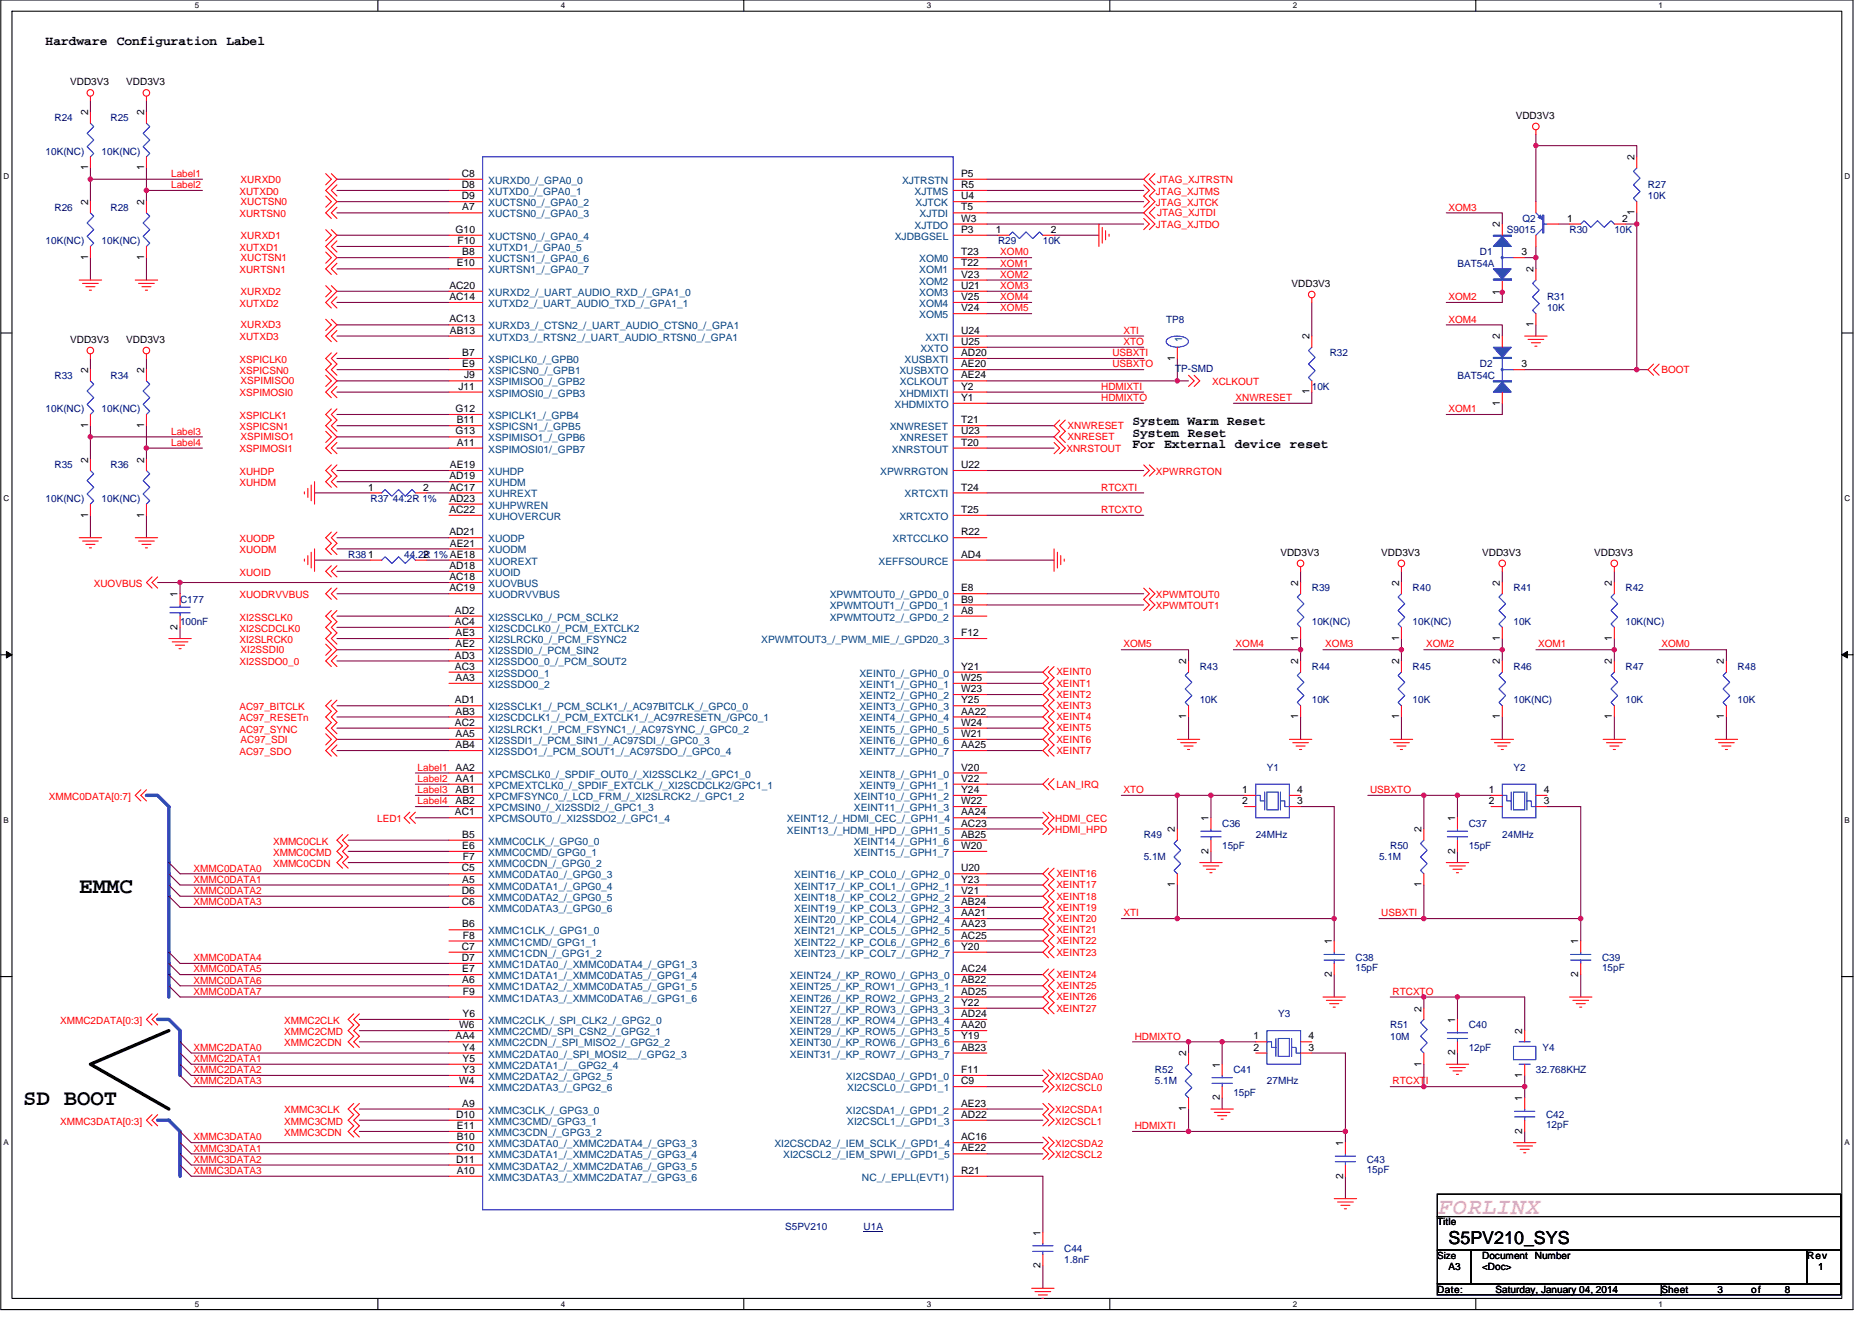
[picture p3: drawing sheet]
<svg xmlns="http://www.w3.org/2000/svg" width="297mm" height="210mm" viewBox="0 0 297 210" stroke-linecap="round" stroke-linejoin="round" font-family="sans-serif">
<defs><g id="words">
<text font-size="3.7" fill="#ff80ff" x="228.2" y="192.7">FORLINX</text>
<g font-size="3.5">
<text x="12.6" y="141.7">EMMC</text>
<text x="3.7" y="175.5">SD BOOT</text>
</g>
<text font-size="2.8" x="229.8" y="197.4">S5PV210_SYS</text>
<g font-size="2.1">
<text x="7.2" y="7.1">Hardware</text>
<text x="18.5" y="7.1">Configuration</text>
<text x="35.9" y="7.1">Label</text>
<text x="179.7" y="69.3">System Reset</text>
<text x="179.7" y="67.5">System Warm Reset</text>
<text x="179.7" y="71.1">For External device reset</text>
</g>
<g font-size="1.6">
<text x="11.2" y="13.5">VDD3V3</text>
<text x="20" y="13.5">VDD3V3</text>
<text x="14" y="18.3" transform="rotate(-90 14 18.3)">2</text>
<text x="22.9" y="18.3" transform="rotate(-90 22.9 18.3)">2</text>
<text x="240.5" y="18.8">VDD3V3</text>
<text x="14" y="27.1" transform="rotate(-90 14 27.1)">1</text>
<text x="22.9" y="27.1" transform="rotate(-90 22.9 27.1)">1</text>
<text x="73.3" y="28.1">C8</text>
<text x="73.3" y="29.8">D8</text>
<text x="152.5" y="28.1">P5</text>
<text x="152.5" y="29.8">R5</text>
<text x="259.3" y="25.4" transform="rotate(-90 259.3 25.4)">2</text>
<text x="14" y="32.5" transform="rotate(-90 14 32.5)">2</text>
<text x="22.9" y="32.5" transform="rotate(-90 22.9 32.5)">2</text>
<text x="73.3" y="31.6">D9</text>
<text x="73.4" y="33.4">A7</text>
<text x="152.5" y="31.6">U4</text>
<text x="152.5" y="35.2">W3</text>
<text x="152.5" y="33.4">T5</text>
<text x="248.7" y="35.2">1</text>
<text x="257.4" y="35.2">2</text>
<text x="259.3" y="34.2" transform="rotate(-90 259.3 34.2)">1</text>
<text x="14" y="41.3" transform="rotate(-90 14 41.3)">1</text>
<text x="22.9" y="41.3" transform="rotate(-90 22.9 41.3)">1</text>
<text x="72.3" y="37">G10</text>
<text x="72.6" y="38.7">F10</text>
<text x="73.4" y="40.5">B8</text>
<text x="152.5" y="37">P3</text>
<text x="152.5" y="40.5">T23</text>
<text x="158" y="37">1</text>
<text x="166.7" y="37">2</text>
<text x="238" y="36.1" transform="rotate(-90 238 36.1)">2</text>
<text x="241.4" y="40.5">3</text>
<text x="71.3" y="45.8">AC20</text>
<text x="71.3" y="47.6">AC14</text>
<text x="72.5" y="42.3">E10</text>
<text x="152.5" y="47.6">V25</text>
<text x="152.5" y="45.8">U21</text>
<text x="152.5" y="44.1">V23</text>
<text x="152.5" y="42.3">T22</text>
<text x="205" y="45.5">VDD3V3</text>
<text x="238" y="46.8" transform="rotate(-90 238 46.8)">1</text>
<text x="243.3" y="43.2" transform="rotate(-90 243.3 43.2)">2</text>
<text x="71.3" y="51.2">AC13</text>
<text x="71.4" y="53">AB13</text>
<text x="152.5" y="49.4">V24</text>
<text x="152.5" y="53">U24</text>
<text x="207.8" y="53.9" transform="rotate(-90 207.8 53.9)">2</text>
<text x="238" y="53.9" transform="rotate(-90 238 53.9)">2</text>
<text x="243.3" y="51.9" transform="rotate(-90 243.3 51.9)">1</text>
<text x="11.2" y="54.4">VDD3V3</text>
<text x="14" y="59.2" transform="rotate(-90 14 59.2)">2</text>
<text x="20" y="54.4">VDD3V3</text>
<text x="22.9" y="59.2" transform="rotate(-90 22.9 59.2)">2</text>
<text x="73.4" y="56.5">B7</text>
<text x="73.4" y="58.3">E9</text>
<text x="152.5" y="58.3">AE20</text>
<text x="152.5" y="54.7">U25</text>
<text x="152.5" y="56.5">AD20</text>
<text x="186.4" y="57.3" transform="rotate(-90 186.4 57.3)">1</text>
<text x="241.4" y="58.3">3</text>
<text x="72.3" y="65.4">G12</text>
<text x="72.7" y="61.8">J11</text>
<text x="73.6" y="60.1">J9</text>
<text x="152.5" y="61.8">Y2</text>
<text x="152.5" y="63.6">Y1</text>
<text x="152.5" y="60.1">AE24</text>
<text x="207.8" y="62.6" transform="rotate(-90 207.8 62.6)">1</text>
<text x="238" y="64.4" transform="rotate(-90 238 64.4)">1</text>
<text x="14" y="67.9" transform="rotate(-90 14 67.9)">1</text>
<text x="22.9" y="67.9" transform="rotate(-90 22.9 67.9)">1</text>
<text x="72.3" y="69">G13</text>
<text x="72.5" y="67.2">B11</text>
<text x="72.5" y="70.7">A11</text>
<text x="152.5" y="69">U23</text>
<text x="152.5" y="67.2">T21</text>
<text x="152.5" y="70.7">T20</text>
<text x="14" y="73.4" transform="rotate(-90 14 73.4)">2</text>
<text x="22.9" y="73.4" transform="rotate(-90 22.9 73.4)">2</text>
<text x="58.4" y="77.9">1</text>
<text x="67.2" y="77.9">2</text>
<text x="71.3" y="76.1">AD19</text>
<text x="71.3" y="77.9">AC17</text>
<text x="71.4" y="74.3">AE19</text>
<text x="152.5" y="74.3">U22</text>
<text x="152.5" y="77.9">T24</text>
<text x="14" y="82.2" transform="rotate(-90 14 82.2)">1</text>
<text x="22.9" y="82.2" transform="rotate(-90 22.9 82.2)">1</text>
<text x="71.3" y="79.6">AD23</text>
<text x="71.3" y="81.4">AC22</text>
<text x="152.5" y="81.4">T25</text>
<text x="58.4" y="88.5">1</text>
<text x="67.2" y="88.5">2</text>
<text x="71.3" y="85">AD21</text>
<text x="71.4" y="86.7">AE21</text>
<text x="152.5" y="85">R22</text>
<text x="152.5" y="88.5">AD4</text>
<text x="203.2" y="88.2">VDD3V3</text>
<text x="219.2" y="88.2">VDD3V3</text>
<text x="235.2" y="88.2">VDD3V3</text>
<text x="253" y="88.2">VDD3V3</text>
<text x="28.2" y="94.8" transform="rotate(-90 28.2 94.8)">1</text>
<text x="71.3" y="90.3">AD18</text>
<text x="71.3" y="92.1">AC18</text>
<text x="71.3" y="93.9">AC19</text>
<text x="152.5" y="95.6">B9</text>
<text x="152.5" y="93.9">E8</text>
<text x="206" y="93" transform="rotate(-90 206 93)">2</text>
<text x="222" y="93" transform="rotate(-90 222 93)">2</text>
<text x="238" y="93" transform="rotate(-90 238 93)">2</text>
<text x="255.8" y="93" transform="rotate(-90 255.8 93)">2</text>
<text x="28.2" y="99.9" transform="rotate(-90 28.2 99.9)">2</text>
<text x="72.2" y="97.4">AD2</text>
<text x="72.2" y="99.2">AC4</text>
<text x="72.3" y="101">AE3</text>
<text x="152.5" y="101">F12</text>
<text x="152.5" y="97.4">A8</text>
<text x="206" y="101.7" transform="rotate(-90 206 101.7)">1</text>
<text x="222" y="101.7" transform="rotate(-90 222 101.7)">1</text>
<text x="238" y="101.7" transform="rotate(-90 238 101.7)">1</text>
<text x="255.8" y="101.7" transform="rotate(-90 255.8 101.7)">1</text>
<text x="72.2" y="104.5">AD3</text>
<text x="72.2" y="106.3">AC3</text>
<text x="72.3" y="102.7">AE2</text>
<text x="152.5" y="106.3">Y21</text>
<text x="188.2" y="105.4" transform="rotate(-90 188.2 105.4)">2</text>
<text x="206" y="105.4" transform="rotate(-90 206 105.4)">2</text>
<text x="222" y="105.4" transform="rotate(-90 222 105.4)">2</text>
<text x="238" y="105.4" transform="rotate(-90 238 105.4)">2</text>
<text x="255.8" y="105.4" transform="rotate(-90 255.8 105.4)">2</text>
<text x="273.6" y="105.4" transform="rotate(-90 273.6 105.4)">2</text>
<text x="72.2" y="111.6">AD1</text>
<text x="72.3" y="108.1">AA3</text>
<text x="72.3" y="113.4">AB3</text>
<text x="152.5" y="113.4">AA22</text>
<text x="152.5" y="111.6">Y25</text>
<text x="152.5" y="109.9">W23</text>
<text x="152.5" y="108.1">W25</text>
<text x="72.2" y="115.2">AC2</text>
<text x="72.3" y="118.7">AB4</text>
<text x="72.3" y="117">AA5</text>
<text x="152.5" y="118.7">AA25</text>
<text x="152.5" y="117">W21</text>
<text x="152.5" y="115.2">W24</text>
<text x="188.2" y="114.2" transform="rotate(-90 188.2 114.2)">1</text>
<text x="206" y="114.2" transform="rotate(-90 206 114.2)">1</text>
<text x="222" y="114.2" transform="rotate(-90 222 114.2)">1</text>
<text x="238" y="114.2" transform="rotate(-90 238 114.2)">1</text>
<text x="255.8" y="114.2" transform="rotate(-90 255.8 114.2)">1</text>
<text x="273.6" y="114.2" transform="rotate(-90 273.6 114.2)">1</text>
<text x="72.3" y="122.3">AA2</text>
<text x="72.3" y="124.1">AA1</text>
<text x="72.3" y="125.9">AB1</text>
<text x="152.5" y="125.9">Y24</text>
<text x="152.5" y="124.1">V22</text>
<text x="152.5" y="122.3">V20</text>
<text x="197.1" y="125.9">1</text>
<text x="205.8" y="125.9">4</text>
<text x="236.2" y="125.9">1</text>
<text x="245" y="125.9">4</text>
<text x="72.2" y="129.4">AC1</text>
<text x="72.3" y="127.6">AB2</text>
<text x="152.5" y="127.6">W22</text>
<text x="152.5" y="131.2">AC23</text>
<text x="152.5" y="129.4">AA24</text>
<text x="191.8" y="130.3" transform="rotate(-90 191.8 130.3)">1</text>
<text x="197.1" y="127.6">2</text>
<text x="205.8" y="127.6">3</text>
<text x="230.9" y="130.3" transform="rotate(-90 230.9 130.3)">1</text>
<text x="236.2" y="127.6">2</text>
<text x="245" y="127.6">3</text>
<text x="73.4" y="133">B5</text>
<text x="73.4" y="134.7">E6</text>
<text x="73.5" y="136.5">F7</text>
<text x="152.5" y="134.7">W20</text>
<text x="152.5" y="133">AB25</text>
<text x="186.4" y="132.1" transform="rotate(-90 186.4 132.1)">2</text>
<text x="191.8" y="135.5" transform="rotate(-90 191.8 135.5)">2</text>
<text x="225.5" y="132.1" transform="rotate(-90 225.5 132.1)">2</text>
<text x="230.9" y="135.5" transform="rotate(-90 230.9 135.5)">2</text>
<text x="73.3" y="138.3">C5</text>
<text x="73.3" y="141.9">D6</text>
<text x="73.3" y="143.6">C6</text>
<text x="73.4" y="140.1">A5</text>
<text x="152.5" y="143.6">AB24</text>
<text x="152.5" y="141.9">V21</text>
<text x="152.5" y="140.1">Y23</text>
<text x="152.5" y="138.3">U20</text>
<text x="186.4" y="140.8" transform="rotate(-90 186.4 140.8)">1</text>
<text x="225.5" y="140.8" transform="rotate(-90 225.5 140.8)">1</text>
<text x="73.4" y="147.2">B6</text>
<text x="73.5" y="149">F8</text>
<text x="152.5" y="149">AC25</text>
<text x="152.5" y="147.2">AA23</text>
<text x="152.5" y="145.4">AA21</text>
<text x="211.3" y="149.9" transform="rotate(-90 211.3 149.9)">1</text>
<text x="250.4" y="149.9" transform="rotate(-90 250.4 149.9)">1</text>
<text x="73.3" y="150.7">C7</text>
<text x="73.3" y="152.5">D7</text>
<text x="73.4" y="154.3">E7</text>
<text x="152.5" y="154.3">AC24</text>
<text x="152.5" y="150.7">Y20</text>
<text x="211.3" y="155.1" transform="rotate(-90 211.3 155.1)">2</text>
<text x="250.4" y="155.1" transform="rotate(-90 250.4 155.1)">2</text>
<text x="73.4" y="156.1">A6</text>
<text x="73.4" y="161.4">Y6</text>
<text x="73.5" y="157.9">F9</text>
<text x="152.5" y="161.4">AD24</text>
<text x="152.5" y="159.6">Y22</text>
<text x="152.5" y="157.9">AD25</text>
<text x="152.5" y="156.1">AB22</text>
<text x="225.5" y="160.5" transform="rotate(-90 225.5 160.5)">2</text>
<text x="72.3" y="165">AA4</text>
<text x="72.9" y="163.2">W6</text>
<text x="73.4" y="166.8">Y4</text>
<text x="152.5" y="166.8">AB23</text>
<text x="152.5" y="165">Y19</text>
<text x="152.5" y="163.2">AA20</text>
<text x="188.2" y="167.7" transform="rotate(-90 188.2 167.7)">2</text>
<text x="198.9" y="165">1</text>
<text x="198.9" y="166.8">2</text>
<text x="207.6" y="166.8">3</text>
<text x="207.6" y="165">4</text>
<text x="230.9" y="167.5" transform="rotate(-90 230.9 167.5)">2</text>
<text x="230.9" y="162.3" transform="rotate(-90 230.9 162.3)">1</text>
<text x="241.6" y="164.1" transform="rotate(-90 241.6 164.1)">2</text>
<text x="72.9" y="172.1">W4</text>
<text x="73.4" y="168.5">Y5</text>
<text x="73.4" y="170.3">Y3</text>
<text x="152.5" y="170.3">F11</text>
<text x="152.5" y="172.1">C9</text>
<text x="193.5" y="169.4" transform="rotate(-90 193.5 169.4)">1</text>
<text x="225.5" y="169.3" transform="rotate(-90 225.5 169.3)">1</text>
<text x="241.6" y="171.1" transform="rotate(-90 241.6 171.1)">1</text>
<text x="72.4" y="177.4">D10</text>
<text x="72.5" y="179.2">E11</text>
<text x="73.4" y="175.6">A9</text>
<text x="152.5" y="175.6">AE23</text>
<text x="152.5" y="177.4">AD22</text>
<text x="188.2" y="176.4" transform="rotate(-90 188.2 176.4)">1</text>
<text x="193.5" y="174.6" transform="rotate(-90 193.5 174.6)">2</text>
<text x="241.6" y="180" transform="rotate(-90 241.6 180)">2</text>
<text x="241.6" y="174.8" transform="rotate(-90 241.6 174.8)">1</text>
<text x="72.4" y="182.8">C10</text>
<text x="72.4" y="184.5">D11</text>
<text x="72.5" y="181">B10</text>
<text x="152.5" y="182.8">AE22</text>
<text x="152.5" y="181">AC16</text>
<text x="213.1" y="181.9" transform="rotate(-90 213.1 181.9)">1</text>
<text x="72.5" y="186.3">A10</text>
<text x="152.5" y="186.3">R21</text>
<text x="213.1" y="187.1" transform="rotate(-90 213.1 187.1)">2</text>
<text x="165.1" y="196.1" transform="rotate(-90 165.1 196.1)">1</text>
<text x="228.1" y="194.5">Title</text>
<text x="165.1" y="201.3" transform="rotate(-90 165.1 201.3)">2</text>
<text x="228.1" y="199.8">Size</text>
<text x="229.8" y="201.6">A3</text>
<text x="235.2" y="199.8">Document Number</text>
<text x="235.2" y="201.6">&lt;Doc&gt;</text>
<text x="286.7" y="199.8">Rev</text>
<text x="288.5" y="201.6">1</text>
<text x="228.1" y="205.2">Date:</text>
<text x="237.3" y="205.2">Saturday, January 04, 2014</text>
<text x="263.6" y="205.2">Sheet</text>
<text x="272.5" y="205.2">3</text>
<text x="277.9" y="205.2">of</text>
<text x="283.2" y="205.2">8</text>
</g>
<g font-size="1.6" fill="#000080">
<text x="8.7" y="19.2">R24</text>
<text x="17.5" y="19.2">R25</text>
<text x="7.2" y="24.5">10K(NC)</text>
<text x="16.1" y="24.5">10K(NC)</text>
<text x="261.5" y="29.9">R27</text>
<text x="8.7" y="33.4">R26</text>
<text x="17.5" y="33.4">R28</text>
<text x="241.6" y="35.2">Q2</text>
<text x="261.5" y="31.6">10K</text>
<text x="7.2" y="38.8">10K(NC)</text>
<text x="16.1" y="38.8">10K(NC)</text>
<text x="158.4" y="38.8">R29</text>
<text x="165.5" y="38.8">10K</text>
<text x="234.8" y="40.5">D1</text>
<text x="239.1" y="37">S9015</text>
<text x="249" y="37">R30</text>
<text x="256.2" y="37">10K</text>
<text x="231.3" y="42.3">BAT54A</text>
<text x="245.5" y="47.6">R31</text>
<text x="185" y="51.2">TP8</text>
<text x="245.5" y="49.4">10K</text>
<text x="186.5" y="59">TP-SMD</text>
<text x="211" y="56.5">R32</text>
<text x="234.8" y="58.3">D2</text>
<text x="7.2" y="65.4">10K(NC)</text>
<text x="8.7" y="60.1">R33</text>
<text x="16.1" y="65.4">10K(NC)</text>
<text x="17.5" y="60.1">R34</text>
<text x="208.1" y="61.9">10K</text>
<text x="231.3" y="60.1">BAT54C</text>
<text x="8.7" y="74.3">R35</text>
<text x="17.5" y="74.3">R36</text>
<text x="7.2" y="79.7">10K(NC)</text>
<text x="16.1" y="79.7">10K(NC)</text>
<text x="58.8" y="79.7">R37 44.2R 1%</text>
<text x="55.2" y="88.5">R38</text>
<text x="64.1" y="88.5">44.2R 1% AE18</text>
<text x="28.6" y="95.7">C177</text>
<text x="208.1" y="93.9">R39</text>
<text x="224.2" y="93.9">R40</text>
<text x="240.2" y="93.9">R41</text>
<text x="257.9" y="93.9">R42</text>
<text x="28.6" y="99.2">100nF</text>
<text x="208.1" y="99.2">10K(NC)</text>
<text x="224.2" y="99.2">10K(NC)</text>
<text x="240.2" y="99.2">10K</text>
<text x="257.9" y="99.2">10K(NC)</text>
<text x="190.4" y="106.3">R43</text>
<text x="208.1" y="106.3">R44</text>
<text x="224.2" y="106.3">R45</text>
<text x="240.2" y="106.3">R46</text>
<text x="257.9" y="106.3">R47</text>
<text x="275.7" y="106.3">R48</text>
<text x="190.4" y="111.7">10K</text>
<text x="208.1" y="111.7">10K</text>
<text x="224.2" y="111.7">10K</text>
<text x="240.2" y="111.7">10K(NC)</text>
<text x="257.9" y="111.7">10K</text>
<text x="275.7" y="111.7">10K</text>
<text x="201" y="122.3">Y1</text>
<text x="240.2" y="122.3">Y2</text>
<text x="193.9" y="131.2">C36</text>
<text x="233" y="131.2">C37</text>
<text x="181.5" y="133">R49</text>
<text x="181.5" y="136.5">5.1M</text>
<text x="193.9" y="134.8">15pF</text>
<text x="199.3" y="133">24MHz</text>
<text x="218.8" y="136.5">5.1M</text>
<text x="220.6" y="134.8">R50</text>
<text x="233" y="134.8">15pF</text>
<text x="238.4" y="133">24MHz</text>
<text x="215.1" y="152.5">C38</text>
<text x="215.1" y="154.2">15pF</text>
<text x="254.2" y="152.5">C39</text>
<text x="254.2" y="154.2">15pF</text>
<text x="202.8" y="161.4">Y3</text>
<text x="220.6" y="163.2">R51</text>
<text x="220.6" y="165">10M</text>
<text x="233" y="163.2">C40</text>
<text x="233" y="166.8">12pF</text>
<text x="244.8" y="166.8">Y4</text>
<text x="183.3" y="170.3">R52</text>
<text x="183.3" y="172.1">5.1M</text>
<text x="195.7" y="170.3">C41</text>
<text x="195.7" y="173.9">15pF</text>
<text x="201" y="172.1">27MHz</text>
<text x="243.7" y="170.3">32.768KHZ</text>
<text x="245.3" y="177.4">C42</text>
<text x="245.3" y="179">12pF</text>
<text x="216.9" y="184.6">C43</text>
<text x="216.9" y="186.2">15pF</text>
<text x="124.6" y="195.2">S5PV210</text>
<text x="137" y="195.2">U1A</text>
<text x="168.9" y="198.8">C44</text>
<text x="168.9" y="200.4">1.8nF</text>
</g>
<g font-size="1.6" fill="#f00">
<text x="27.2" y="28.1">Label1</text>
<text x="27.2" y="29.9">Label2</text>
<text x="38.2" y="29">XURXD0</text>
<text x="183.6" y="29">JTAG_XJTRSTN</text>
<text x="38" y="30.9">XUTXD0</text>
<text x="38" y="34.5">XURTSN0</text>
<text x="38.2" y="32.5">XUCTSN0</text>
<text x="183.4" y="30.9">JTAG_XJTMS</text>
<text x="183.4" y="32.7">JTAG_XJTCK</text>
<text x="183.6" y="34.3">JTAG_XJTDI</text>
<text x="229.8" y="33.4">XOM3</text>
<text x="38" y="39.8">XUTXD1</text>
<text x="38.2" y="37.9">XURXD1</text>
<text x="38.2" y="41.4">XUCTSN1</text>
<text x="158.7" y="40.5">XOM0</text>
<text x="183.4" y="36.3">JTAG_XJTDO</text>
<text x="38" y="43.4">XURTSN1</text>
<text x="38.2" y="46.8">XURXD2</text>
<text x="158.7" y="42.3">XOM1</text>
<text x="158.7" y="47.6">XOM4</text>
<text x="158.7" y="45.9">XOM3</text>
<text x="158.7" y="44.1">XOM2</text>
<text x="229.8" y="47.6">XOM2</text>
<text x="38" y="48.7">XUTXD2</text>
<text x="38.2" y="52.1">XURXD3</text>
<text x="158.7" y="49.4">XOM5</text>
<text x="178.3" y="53">XTI</text>
<text x="229.8" y="51.2">XOM4</text>
<text x="38" y="54">XUTXD3</text>
<text x="38" y="57.6">XSPICLK0</text>
<text x="38" y="59.4">XSPICSN0</text>
<text x="176.5" y="58.3">USBXTO</text>
<text x="176.5" y="56.5">USBXTI</text>
<text x="178.3" y="54.8">XTO</text>
<text x="263.6" y="59.2">BOOT</text>
<text x="38" y="62.9">XSPIMOSI0</text>
<text x="38.2" y="61">XSPIMISO0</text>
<text x="174.7" y="63.6">HDMIXTO</text>
<text x="174.7" y="61.9">HDMIXTI</text>
<text x="192.3" y="61.2">XCLKOUT</text>
<text x="196.1" y="63.6">XNWRESET</text>
<text x="229.8" y="65.4">XOM1</text>
<text x="27.2" y="69">Label3</text>
<text x="27.2" y="70.8">Label4</text>
<text x="38" y="66.5">XSPICLK1</text>
<text x="38" y="68.3">XSPICSN1</text>
<text x="38" y="71.8">XSPIMOSI1</text>
<text x="38.2" y="69.9">XSPIMISO1</text>
<text x="169.2" y="71.8">XNRSTOUT</text>
<text x="169.4" y="68.1">XNWRESET</text>
<text x="169.4" y="69.9">XNRESET</text>
<text x="38" y="75.4">XUHDP</text>
<text x="38" y="77.2">XUHDM</text>
<text x="174.7" y="77.9">RTCXTI</text>
<text x="183.4" y="75.4">XPWRRGTON</text>
<text x="174.7" y="81.4">RTCXTO</text>
<text x="38" y="86">XUODP</text>
<text x="38" y="87.8">XUODM</text>
<text x="14.9" y="93.2">XUOVBUS</text>
<text x="38" y="91.4">XUOID</text>
<text x="38" y="94.9">XUODRVVBUS</text>
<text x="183.4" y="94.9">XPWMTOUT0</text>
<text x="38" y="98.5">XI2SSCLK0</text>
<text x="38" y="100.3">XI2SCDCLK0</text>
<text x="183.4" y="96.7">XPWMTOUT1</text>
<text x="38" y="102">XI2SLRCK0</text>
<text x="38" y="105.6">XI2SSDO0_0</text>
<text x="38.2" y="103.7">XI2SSDI0</text>
<text x="167.6" y="107.2">XEINT0</text>
<text x="178.3" y="102.8">XOM5</text>
<text x="196.1" y="102.8">XOM4</text>
<text x="210.3" y="102.8">XOM3</text>
<text x="226.3" y="102.8">XOM2</text>
<text x="244.1" y="102.8">XOM1</text>
<text x="263.6" y="102.8">XOM0</text>
<text x="38" y="112.7">AC97_BITCLK</text>
<text x="167.6" y="109">XEINT1</text>
<text x="167.6" y="110.8">XEINT2</text>
<text x="167.6" y="112.5">XEINT3</text>
<text x="38" y="114.5">AC97_RESETn</text>
<text x="38" y="116.3">AC97_SYNC</text>
<text x="38" y="119.8">AC97_SDO</text>
<text x="38.2" y="117.9">AC97_SDI</text>
<text x="167.6" y="114.3">XEINT4</text>
<text x="167.6" y="116.1">XEINT5</text>
<text x="167.6" y="117.9">XEINT6</text>
<text x="167.6" y="119.7">XEINT7</text>
<text x="66.3" y="122.3">Label1</text>
<text x="66.3" y="124.1">Label2</text>
<text x="66.3" y="125.9">Label3</text>
<text x="167.6" y="125">LAN_IRQ</text>
<text x="178.3" y="125.9">XTO</text>
<text x="217.4" y="125.9">USBXTO</text>
<text x="7.8" y="126.9">XMMC0DATA[0:7]</text>
<text x="59.9" y="130.5">LED1</text>
<text x="66.3" y="127.7">Label4</text>
<text x="167.4" y="130.5">HDMI_CEC</text>
<text x="43.3" y="134">XMMC0CLK</text>
<text x="43.3" y="135.8">XMMC0CMD</text>
<text x="43.3" y="137.6">XMMC0CDN</text>
<text x="167.4" y="132.3">HDMI_HPD</text>
<text x="30.7" y="140.1">XMMC0DATA1</text>
<text x="30.7" y="138.3">XMMC0DATA0</text>
<text x="30.7" y="141.9">XMMC0DATA2</text>
<text x="30.7" y="143.7">XMMC0DATA3</text>
<text x="167.6" y="139.2">XEINT16</text>
<text x="167.6" y="141">XEINT17</text>
<text x="167.6" y="142.8">XEINT18</text>
<text x="167.6" y="144.5">XEINT19</text>
<text x="167.6" y="149.9">XEINT22</text>
<text x="167.6" y="148.1">XEINT21</text>
<text x="167.6" y="146.3">XEINT20</text>
<text x="178.3" y="145.4">XTI</text>
<text x="219.2" y="145.4">USBXTI</text>
<text x="30.7" y="152.5">XMMC0DATA4</text>
<text x="30.7" y="154.3">XMMC0DATA5</text>
<text x="167.6" y="155.2">XEINT24</text>
<text x="167.6" y="151.7">XEINT23</text>
<text x="30.7" y="157.9">XMMC0DATA7</text>
<text x="30.7" y="156.1">XMMC0DATA6</text>
<text x="167.6" y="160.5">XEINT27</text>
<text x="167.6" y="158.8">XEINT26</text>
<text x="167.6" y="157">XEINT25</text>
<text x="221" y="157.9">RTCXTO</text>
<text x="9.5" y="162.5">XMMC2DATA[0:3]</text>
<text x="30.7" y="166.8">XMMC2DATA0</text>
<text x="45.1" y="162.5">XMMC2CLK</text>
<text x="45.1" y="164.3">XMMC2CMD</text>
<text x="45.1" y="166.1">XMMC2CDN</text>
<text x="180.1" y="165">HDMIXTO</text>
<text x="30.7" y="168.6">XMMC2DATA1</text>
<text x="30.7" y="170.3">XMMC2DATA2</text>
<text x="30.7" y="172.1">XMMC2DATA3</text>
<text x="167.4" y="173.2">XI2CSCL0</text>
<text x="167.4" y="171.4">XI2CSDA0</text>
<text x="221" y="172.1">RTCXTI</text>
<text x="9.5" y="178.5">XMMC3DATA[0:3]</text>
<text x="45.1" y="176.7">XMMC3CLK</text>
<text x="45.1" y="178.5">XMMC3CMD</text>
<text x="167.4" y="178.5">XI2CSCL1</text>
<text x="167.4" y="176.7">XI2CSDA1</text>
<text x="180.1" y="179.2">HDMIXTI</text>
<text x="30.7" y="181">XMMC3DATA0</text>
<text x="30.7" y="182.8">XMMC3DATA1</text>
<text x="30.7" y="184.6">XMMC3DATA2</text>
<text x="45.1" y="180.3">XMMC3CDN</text>
<text x="167.4" y="183.8">XI2CSCL2</text>
<text x="167.4" y="182.1">XI2CSDA2</text>
<text x="30.7" y="186.3">XMMC3DATA3</text>
</g>
<g font-size="1.6" fill="#004080">
<text x="77.5" y="29.2">XURXD0_/_GPA0_0</text>
<text x="143.1" y="29.2">XJTRSTN</text>
<text x="77.5" y="30.9">XUTXD0_/_GPA0_1</text>
<text x="77.5" y="32.7">XUCTSN0_/_GPA0_2</text>
<text x="77.5" y="34.5">XUCTSN0_/_GPA0_3</text>
<text x="145.1" y="30.9">XJTMS</text>
<text x="145.3" y="32.7">XJTCK</text>
<text x="145.9" y="34.5">XJTDI</text>
<text x="77.5" y="38.1">XUCTSN0_/_GPA0_4</text>
<text x="77.5" y="39.8">XUTXD1_/_GPA0_5</text>
<text x="77.5" y="41.6">XUCTSN1_/_GPA0_6</text>
<text x="142" y="38.1">XJDBGSEL</text>
<text x="145.1" y="36.3">XJTDO</text>
<text x="145.9" y="41.6">XOM0</text>
<text x="77.5" y="43.4">XURTSN1_/_GPA0_7</text>
<text x="77.5" y="46.9">XURXD2_/_UART_AUDIO_RXD_/_GPA1_0</text>
<text x="145.9" y="46.9">XOM3</text>
<text x="145.9" y="45.2">XOM2</text>
<text x="145.9" y="43.4">XOM1</text>
<text x="77.5" y="48.7">XUTXD2_/_UART_AUDIO_TXD_/_GPA1_1</text>
<text x="77.5" y="52.3">XURXD3_/_CTSN2_/_UART_AUDIO_CTSN0_/_GPA1</text>
<text x="145.9" y="50.5">XOM5</text>
<text x="145.9" y="48.7">XOM4</text>
<text x="77.5" y="54.1">XUTXD3_/_RTSN2_/_UART_AUDIO_RTSN0_/_GPA1</text>
<text x="77.5" y="57.6">XSPICLK0_/_GPB0</text>
<text x="77.5" y="59.4">XSPICSN0_/_GPB1</text>
<text x="142.7" y="59.4">XUSBXTO</text>
<text x="143.5" y="57.6">XUSBXTI</text>
<text x="146" y="55.8">XXTO</text>
<text x="146.9" y="54.1">XXTI</text>
<text x="187.6" y="54.2" transform="rotate(-90 187.6 54.2)">1</text>
<text x="77.5" y="61.2">XSPIMISO0_/_GPB2</text>
<text x="77.5" y="62.9">XSPIMOSI0_/_GPB3</text>
<text x="141.9" y="64.7">XHDMIXTO</text>
<text x="142.7" y="62.9">XHDMIXTI</text>
<text x="142.8" y="61.2">XCLKOUT</text>
<text x="77.5" y="66.5">XSPICLK1_/_GPB4</text>
<text x="77.5" y="68.3">XSPICSN1_/_GPB5</text>
<text x="77.5" y="70.1">XSPIMISO1_/_GPB6</text>
<text x="77.5" y="71.8">XSPIMOSI01/_GPB7</text>
<text x="141.2" y="68.3">XNWRESET</text>
<text x="141.5" y="71.8">XNRSTOUT</text>
<text x="142.8" y="70.1">XNRESET</text>
<text x="77.5" y="75.4">XUHDP</text>
<text x="77.5" y="77.2">XUHDM</text>
<text x="139.7" y="75.4">XPWRRGTON</text>
<text x="77.5" y="79">XUHREXT</text>
<text x="77.5" y="80.7">XUHPWREN</text>
<text x="77.5" y="82.5">XUHOVERCUR</text>
<text x="142.7" y="82.5">XRTCXTO</text>
<text x="143.5" y="79">XRTCXTI</text>
<text x="77.5" y="86.1">XUODP</text>
<text x="77.5" y="87.8">XUODM</text>
<text x="77.5" y="89.6">XUOREXT</text>
<text x="139.4" y="89.6">XEFFSOURCE</text>
<text x="141.6" y="86.1">XRTCCLKO</text>
<text x="77.5" y="91.4">XUOID</text>
<text x="77.5" y="93.2">XUOVBUS</text>
<text x="77.5" y="95">XUODRVVBUS</text>
<text x="131.7" y="95">XPWMTOUT0_/_GPD0_0</text>
<text x="77.5" y="98.5">XI2SSCLK0_/_PCM_SCLK2</text>
<text x="77.5" y="100.3">XI2SCDCLK0_/_PCM_EXTCLK2</text>
<text x="131.7" y="98.5">XPWMTOUT2_/_GPD0_2</text>
<text x="131.7" y="96.7">XPWMTOUT1_/_GPD0_1</text>
<text x="77.5" y="102.1">XI2SLRCK0_/_PCM_FSYNC2</text>
<text x="77.5" y="103.8">XI2SSDI0_/_PCM_SIN2</text>
<text x="77.5" y="105.6">XI2SSDO0_0_/_PCM_SOUT2</text>
<text x="77.5" y="107.4">XI2SSDO0_1</text>
<text x="120.8" y="102.1">XPWMTOUT3_/_PWM_MIE_/_GPD20_3</text>
<text x="136.4" y="107.4">XEINT0_/_GPH0_0</text>
<text x="77.5" y="109.2">XI2SSDO0_2</text>
<text x="77.5" y="112.7">XI2SSCLK1_/_PCM_SCLK1_/_AC97BITCLK_/_GPC0_0</text>
<text x="136.4" y="112.7">XEINT3_/_GPH0_3</text>
<text x="136.4" y="111">XEINT2_/_GPH0_2</text>
<text x="136.4" y="109.2">XEINT1_/_GPH0_1</text>
<text x="77.5" y="114.5">XI2SCDCLK1_/_PCM_EXTCLK1_/_AC97RESETN_/GPC0_1</text>
<text x="77.5" y="116.3">XI2SLRCK1_/_PCM_FSYNC1_/_AC97SYNC_/_GPC0_2</text>
<text x="77.5" y="119.8">XI2SSDO1_/_PCM_SOUT1_/_AC97SDO_/_GPC0_4</text>
<text x="77.5" y="118.1">XI2SSDI1_/_PCM_SIN1_/_AC97SDI_/_GPC0_3</text>
<text x="136.4" y="119.8">XEINT7_/_GPH0_7</text>
<text x="136.4" y="118.1">XEINT6_/_GPH0_6</text>
<text x="136.4" y="116.3">XEINT5_/_GPH0_5</text>
<text x="136.4" y="114.5">XEINT4_/_GPH0_4</text>
<text x="77.5" y="123.4">XPCMSCLK0_/_SPDIF_OUT0_/_XI2SSCLK2_/_GPC1_0</text>
<text x="77.5" y="125.2">XPCMEXTCLK0_/_SPDIF_EXTCLK_/_XI2SCDCLK2/GPC1_1</text>
<text x="136.4" y="125.2">XEINT9_/_GPH1_1</text>
<text x="136.4" y="123.4">XEINT8_/_GPH1_0</text>
<text x="77.5" y="127">XPCMFSYNC0_/_LCD_FRM_/_XI2SLRCK2_/_GPC1_2</text>
<text x="77.5" y="128.7">XPCMSIN0_/_XI2SSDI2_/_GPC1_3</text>
<text x="77.5" y="130.5">XPCMSOUT0_/_XI2SSDO2_/_GPC1_4</text>
<text x="124.9" y="130.5">XEINT12_/_HDMI_CEC_/_GPH1_4</text>
<text x="135.5" y="128.7">XEINT11_/_GPH1_3</text>
<text x="135.5" y="127">XEINT10_/_GPH1_2</text>
<text x="77.5" y="134.1">XMMC0CLK_/_GPG0_0</text>
<text x="77.5" y="135.8">XMMC0CMD/_GPG0_1</text>
<text x="77.5" y="137.6">XMMC0CDN_/_GPG0_2</text>
<text x="124.9" y="132.3">XEINT13_/_HDMI_HPD_/_GPH1_5</text>
<text x="135.5" y="135.8">XEINT15_/_GPH1_7</text>
<text x="135.5" y="134.1">XEINT14_/_GPH1_6</text>
<text x="77.5" y="139.4">XMMC0DATA0_/_GPG0_3</text>
<text x="77.5" y="141.2">XMMC0DATA1_/_GPG0_4</text>
<text x="77.5" y="143">XMMC0DATA2_/_GPG0_5</text>
<text x="126" y="143">XEINT18_/_KP_COL2_/_GPH2_2</text>
<text x="126" y="141.2">XEINT17_/_KP_COL1_/_GPH2_1</text>
<text x="126" y="139.4">XEINT16_/_KP_COL0_/_GPH2_0</text>
<text x="77.5" y="144.7">XMMC0DATA3_/_GPG0_6</text>
<text x="77.5" y="148.3">XMMC1CLK_/_GPG1_0</text>
<text x="126" y="148.3">XEINT21_/_KP_COL5_/_GPH2_5</text>
<text x="126" y="146.5">XEINT20_/_KP_COL4_/_GPH2_4</text>
<text x="126" y="144.7">XEINT19_/_KP_COL3_/_GPH2_3</text>
<text x="77.5" y="150.1">XMMC1CMD/_GPG1_1</text>
<text x="77.5" y="151.8">XMMC1CDN_/_GPG1_2</text>
<text x="77.5" y="153.6">XMMC1DATA0_/_XMMC0DATA4_/_GPG1_3</text>
<text x="77.5" y="155.4">XMMC1DATA1_/_XMMC0DATA5_/_GPG1_4</text>
<text x="125.3" y="155.4">XEINT24_/_KP_ROW0_/_GPH3_0</text>
<text x="126" y="151.8">XEINT23_/_KP_COL7_/_GPH2_7</text>
<text x="126" y="150.1">XEINT22_/_KP_COL6_/_GPH2_6</text>
<text x="77.5" y="157.2">XMMC1DATA2_/_XMMC0DATA5_/_GPG1_5</text>
<text x="77.5" y="159">XMMC1DATA3_/_XMMC0DATA6_/_GPG1_6</text>
<text x="125.3" y="160.7">XEINT27_/_KP_ROW3_/_GPH3_3</text>
<text x="125.3" y="159">XEINT26_/_KP_ROW2_/_GPH3_2</text>
<text x="125.3" y="157.2">XEINT25_/_KP_ROW1_/_GPH3_1</text>
<text x="77.5" y="162.5">XMMC2CLK_/_SPI_CLK2_/_GPG2_0</text>
<text x="77.5" y="164.3">XMMC2CMD/_SPI_CSN2_/_GPG2_1</text>
<text x="77.5" y="166.1">XMMC2CDN_/_SPI_MISO2_/_GPG2_2</text>
<text x="77.5" y="167.9">XMMC2DATA0_/_SPI_MOSI2__/_GPG2_3</text>
<text x="125.3" y="167.9">XEINT31_/_KP_ROW7_/_GPH3_7</text>
<text x="125.3" y="166.1">XEINT30_/_KP_ROW6_/_GPH3_6</text>
<text x="125.3" y="164.3">XEINT29_/_KP_ROW5_/_GPH3_5</text>
<text x="125.3" y="162.5">XEINT28_/_KP_ROW4_/_GPH3_4</text>
<text x="77.5" y="169.6">XMMC2DATA1_/__GPG2_4</text>
<text x="77.5" y="171.4">XMMC2DATA2_/_GPG2_5</text>
<text x="77.5" y="173.2">XMMC2DATA3_/_GPG2_6</text>
<text x="134.2" y="171.4">XI2CSDA0_/_GPD1_0</text>
<text x="134.4" y="173.2">XI2CSCL0_/_GPD1_1</text>
<text x="77.5" y="176.7">XMMC3CLK_/_GPG3_0</text>
<text x="77.5" y="178.5">XMMC3CMD/_GPG3_1</text>
<text x="134.2" y="176.7">XI2CSDA1_/_GPD1_2</text>
<text x="134.4" y="178.5">XI2CSCL1_/_GPD1_3</text>
<text x="77.5" y="180.3">XMMC3CDN_/_GPG3_2</text>
<text x="77.5" y="182.1">XMMC3DATA0_/_XMMC2DATA4_/_GPG3_3</text>
<text x="77.5" y="183.9">XMMC3DATA1_/_XMMC2DATA5_/_GPG3_4</text>
<text x="77.5" y="185.6">XMMC3DATA2_/_XMMC2DATA6_/_GPG3_5</text>
<text x="122.9" y="182.1">XI2CSCDA2_/_IEM_SCLK_/_GPD1_4</text>
<text x="124.3" y="183.9">XI2CSCL2_/_IEM_SPWI_/_GPD1_5</text>
<text x="77.5" y="187.4">XMMC3DATA3_/_XMMC2DATA7_/_GPG3_6</text>
<text x="136.8" y="187.4">NC_/_EPLL(EVT1)</text>
</g>
<g font-size="1.3">
<text x="30.9" y="1.3">5</text>
<text x="89" y="1.3">4</text>
<text x="147" y="1.3">3</text>
<text x="205.1" y="1.3">2</text>
<text x="263.2" y="1.3">1</text>
<text x=".6" y="28.4">D</text>
<text x="292.7" y="28.4">D</text>
<text x=".6" y="79.5">C</text>
<text x="292.7" y="79.5">C</text>
<text x=".6" y="130.6">B</text>
<text x="292.7" y="130.6">B</text>
<text x=".6" y="181.7">A</text>
<text x="292.7" y="181.7">A</text>
<text x="30.9" y="207.4">5</text>
<text x="89" y="207.4">4</text>
<text x="147" y="207.4">3</text>
<text x="205.1" y="207.4">2</text>
<text x="263.2" y="207.4">1</text>
</g>
</g></defs>
<path d="M.1 0h293.9v207.9h-293.9zM1.9 1.8h290.3v204.3h-290.3z" fill="none" stroke="#000" stroke-width=".17"/>
<g fill="#fff">
<path d="M30.9 .2h.7v1.4h-.7z"/>
<path d="M30.9 206.3h.7v1.4h-.7z"/>
</g>
<path d="M60 0v1.8M60 206.1v1.8" fill="none" stroke="#000" stroke-width=".17"/>
<g fill="#fff">
<path d="M89 .2h.7v1.4h-.7z"/>
<path d="M89 206.3h.7v1.4h-.7z"/>
</g>
<path d="M118 0v1.8M118 206.1v1.8" fill="none" stroke="#000" stroke-width=".17"/>
<g fill="#fff">
<path d="M147 .2h.7v1.4h-.7z"/>
<path d="M147 206.3h.7v1.4h-.7z"/>
</g>
<path d="M176.1 0v1.8M176.1 206.1v1.8" fill="none" stroke="#000" stroke-width=".17"/>
<g fill="#fff">
<path d="M205.1 .2h.7v1.4h-.7z"/>
<path d="M205.1 206.3h.7v1.4h-.7z"/>
</g>
<path d="M234.2 0v1.8M234.2 206.1v1.8" fill="none" stroke="#000" stroke-width=".17"/>
<g fill="#fff">
<path d="M263.2 .2h.7v1.4h-.7z"/>
<path d="M263.2 206.3h.7v1.4h-.7z"/>
<path d="M.6 27.3h.9v1.4h-.9z"/>
<path d="M292.7 27.3h.9v1.4h-.9z"/>
<path d="M.6 78.4h.9v1.4h-.9z"/>
<path d="M292.7 78.4h.9v1.4h-.9z"/>
</g>
<path d="M.1 52.9h1.8M292.2 52.9h1.8" fill="none" stroke="#000" stroke-width=".17"/>
<g fill="#fff">
<path d="M.6 129.5h.8v1.4h-.8z"/>
<path d="M292.7 129.5h.8v1.4h-.8z"/>
</g>
<path d="M.1 103.9h1.8M292.2 103.9h1.8" fill="none" stroke="#000" stroke-width=".17"/>
<path d="M1 103.4l.9 .5-.9 .5zM292.2 103.9l.9-.5v1z" fill="#000" stroke="#000" stroke-width=".16"/>
<g fill="#fff">
<path d="M.5 180.5h.9v1.4h-.9z"/>
<path d="M292.7 180.5h.8v1.4h-.8z"/>
</g>
<path d="M.1 155h1.8M292.2 155h1.8M228.1 198.4h5.3v5.4h-5.3zM228.1 189.5h64v3.6h-64zM228.1 193.1h64v5.3h-64zM233.4 198.4h53.3v5.4h-53.3zM286.7 198.4h5.4v5.4h-5.4zM228.1 203.8h35.5v1.7h-35.5zM263.6 203.8h28.5v1.7h-28.5z" fill="none" stroke="#000" stroke-width=".17"/>
<path d="M26.8 163.6l-12.5 5.3 12.5 7.1" fill="none" stroke="#000" stroke-width=".53"/>
<g fill="none" stroke="#800040" stroke-width=".17">
<path d="M14.3 16v1.8M23.2 16v1.8M14.3 28.4h17.8M14.3 28.4v3.6M14.3 26.7v1.7M23.2 26.7v3.5M23.2 30.2h8.9M23.2 30.2v1.8M53.5 28.4h17.7M53.5 30.2h17.7M53.5 32h17.7M53.5 33.8h17.7"/>
<path d="M53.5 37.3h17.7M53.5 39.1h17.7M156.6 28.4h24.9M156.6 30.2h24.9M156.6 32h24.9M156.6 33.8h24.9M156.6 35.6h24.9M156.6 37.3h1.8M167.3 37.3h7.1M229.5 33.8h8.9v1.8M243.7 23.1h16v1.8M243.7 39.1v1.8"/>
<path d="M243.7 23.1v8.9M243.7 21.3v1.8M247.3 35.6h1.7M257.9 35.6h1.8M259.7 33.8v1.8M259.7 35.6v23.1h-17.8M14.3 56.9v1.8M14.3 40.9v3.6M23.2 40.9v3.5M23.2 56.9v1.8M53.5 40.9h17.7M53.5 42.7h17.7"/>
<path d="M53.5 56.9h17.7M53.5 58.7h17.7M53.5 46.2h17.7M53.5 48h17.7M53.5 51.6h17.7M53.5 53.3h17.7M156.6 55.1h24.9M156.6 53.3h24.9M156.6 56.9h24.9M156.6 58.7h24.9M156.6 42.7h7.1M156.6 49.8h7.1"/>
<path d="M156.6 48h7.1M156.6 46.2h7.1M156.6 44.4h7.1M156.6 40.9h7.1M186.8 56.9v3.6M208.1 48v5.3M229.5 51.6h8.9v1.7M238.4 46.2v1.8h-8.9M241.9 40.9h1.8v1.8M243.7 51.6v1.7M259.7 58.7h1.8M14.3 67.6v1.7"/>
<path d="M14.3 69.3h17.8M14.3 69.3v3.6M23.2 67.6v3.5M23.2 71.1h8.9M23.2 71.1v1.8M49.9 78.2h8.9M53.5 60.5h17.7M53.5 62.2h17.7M53.5 65.8h17.7M53.5 67.6h17.7M53.5 69.3h17.7M53.5 71.1h17.7"/>
<path d="M53.5 74.7h17.7M53.5 76.5h17.7M67.7 78.2h3.5M156.6 60.5h30.2M156.6 62.2h24.9M156.6 74.7h24.9M156.6 64h24.9M156.6 71.1h10.7M156.6 69.3h10.7M156.6 67.6h10.7M156.6 78.2h24.9M186.8 60.5h1.8"/>
<path d="M208.1 62.2v1.8h-12.4M238.4 64v1.8h-8.9M14.3 81.8v3.5M23.2 81.8v3.5M25 92.5h3.6M28.6 99.6v1.7M49.9 88.9h8.9M53.5 97.8h17.7M53.5 99.6h17.7M53.5 85.3h17.7M53.5 87.1h17.7M53.5 90.7h17.7"/>
<path d="M53.5 94.2h17.7M67.7 88.9h3.5M71.2 92.5h-42.6v1.7M156.6 81.8h24.9M156.6 88.9h10.7M156.6 96h24.9M156.6 94.2h24.9M206.4 90.7v1.8M222.4 90.7v1.8M238.4 90.7v1.8M256.2 90.7v1.8M53.5 103.1h17.7"/>
<path d="M53.5 101.3h17.7M53.5 104.9h17.7M53.5 112h17.7M53.5 113.8h17.7M53.5 115.6h17.7M53.5 117.3h17.7M53.5 119.1h17.7M156.6 117.3h8.9M156.6 115.6h8.9M156.6 113.8h8.9M156.6 112h8.9M156.6 110.2h8.9"/>
<path d="M156.6 108.5h8.9M156.6 106.7h8.9M156.6 119.1h8.9M177.9 103.1h10.7v1.8M188.6 113.8v3.5M195.7 103.1h10.7M206.4 101.3v1.8M206.4 113.8v3.5M206.4 103.1v1.8M209.9 103.1h12.5M222.4 113.8v3.5M222.4 103.1v1.8"/>
<path d="M222.4 101.3v1.8M225.9 103.1h12.5M238.4 113.8v3.5M238.4 103.1v1.8M238.4 101.3v1.8M243.7 103.1h12.5M256.2 113.8v3.5M256.2 101.3v3.6M263.3 103.1h10.6v1.8M273.9 113.8v3.5M26.8 138.7l1.8 1.8h42.6M26.8 136.9l1.8 1.8h42.6"/>
<path d="M55.2 133.3h16M55.2 135.1h16M55.2 136.9h16M65.9 129.8h5.3M65.9 122.7h5.3M65.9 124.5h5.3M65.9 126.2h5.3M65.9 128h5.3M156.6 138.7h8.9M156.6 131.6h8.9M156.6 129.8h8.9M156.6 124.5h8.9"/>
<path d="M177.9 126.2h8.9v5.4M186.8 126.2h5.3M192.1 126.2h5.4M192.1 135.1v1.8M192.1 126.2v3.6M206.4 128h5.3v17.8M217 126.2h8.9v5.4M225.9 126.2h5.4M231.3 126.2h5.3M231.3 135.1v1.8M231.3 126.2v3.6M245.5 128h5.3v17.8"/>
<path d="M26.8 140.5l1.8 1.7h42.6M26.8 142.2l1.8 1.8h42.6M26.8 156.5l1.8 1.7h42.6M26.8 151.1l1.8 1.8h42.6M26.8 152.9l1.8 1.8h42.6M26.8 154.7l1.8 1.8h42.6M156.6 156.5h8.9M156.6 154.7h8.9M156.6 145.8h8.9M156.6 147.6h8.9M156.6 149.4h8.9M156.6 151.1h8.9"/>
<path d="M156.6 144h8.9M156.6 142.2h8.9M156.6 140.5h8.9M156.6 158.2h8.9M177.9 145.8h8.9M186.8 145.8h24.9M186.8 140.5v5.3M211.7 154.7v3.5M211.7 145.8v3.6M218.8 145.8h7.1M220.6 158.2h5.3v1.8M225.9 145.8h24.9"/>
<path d="M225.9 158.2h5.4v3.6M225.9 140.5v5.3M231.3 158.2h10.6v5.4M250.8 154.7v3.5M250.8 145.8v3.6M28.6 167.1l1.7 1.8h40.9M28.6 165.4l1.7 1.7h40.9M28.6 168.9l1.7 1.8h40.9M28.6 170.7l1.7 1.8h40.9M28.6 179.6l1.7 1.8h40.9M57 161.8h14.2M57 163.6h14.2"/>
<path d="M57 165.4h14.2M57 177.8h14.2M57 176h14.2M57 179.6h14.2M156.6 160h8.9M156.6 177.8h8.9M156.6 176h8.9M156.6 172.5h8.9M156.6 170.7h8.9M179.7 165.4h8.9v1.7M179.7 179.6h8.9M188.6 165.4h5.3v3.5"/>
<path d="M188.6 179.6h24.9M188.6 176v3.6M193.9 165.4h5.4M193.9 174.2v1.8M208.1 167.1h5.4v12.5M213.5 179.6v1.8M220.6 172.5h5.3M225.9 172.5h16M225.9 168.9v3.6M231.3 167.1v1.8M241.9 179.6v1.8M241.9 170.7v1.8"/>
<path d="M241.9 172.5v1.7M28.6 184.9l1.7 1.8h40.9M28.6 181.4l1.7 1.7h40.9M28.6 183.1l1.7 1.8h40.9M156.6 186.7h8.9v8.9M156.6 183.1h8.9M156.6 181.4h8.9M213.5 186.7v3.5M165.5 200.9v3.6"/>
</g>
<path d="M23.2 126.2h1.8l1.8 1.8v30.2M25 177.8h1.8l1.8 1.8v7.1M25 161.8h1.8l1.8 1.8v7.1" fill="none" stroke="#00f" stroke-width=".53"/>
<g fill="#f0f" stroke="#f0f" stroke-width=".17">
<circle cx="211.7" cy="145.8" r=".35"/>
<circle cx="192.1" cy="126.2" r=".35"/>
<circle cx="186.8" cy="126.2" r=".35"/>
<circle cx="186.8" cy="145.8" r=".35"/>
<circle cx="250.8" cy="145.8" r=".35"/>
<circle cx="231.3" cy="126.2" r=".35"/>
<circle cx="225.9" cy="126.2" r=".35"/>
<circle cx="225.9" cy="145.8" r=".35"/>
<circle cx="213.5" cy="179.6" r=".35"/>
<circle cx="193.9" cy="165.3" r=".35"/>
<circle cx="188.6" cy="165.3" r=".35"/>
<circle cx="188.6" cy="179.6" r=".35"/>
<circle cx="231.3" cy="158.2" r=".35"/>
<circle cx="225.9" cy="158.2" r=".35"/>
<circle cx="225.9" cy="172.5" r=".35"/>
<circle cx="241.9" cy="172.5" r=".35"/>
<circle cx="206.4" cy="103.1" r=".35"/>
<circle cx="222.4" cy="103.1" r=".35"/>
<circle cx="238.4" cy="103.1" r=".35"/>
<circle cx="256.1" cy="103.1" r=".35"/>
<circle cx="186.8" cy="60.4" r=".35"/>
<circle cx="243.7" cy="40.9" r=".35"/>
<circle cx="259.7" cy="58.7" r=".35"/>
<circle cx="259.7" cy="35.5" r=".35"/>
<circle cx="243.7" cy="23.1" r=".35"/>
<circle cx="14.3" cy="28.4" r=".35"/>
<circle cx="23.2" cy="30.2" r=".35"/>
<circle cx="14.3" cy="69.3" r=".35"/>
<circle cx="23.2" cy="71.1" r=".35"/>
<circle cx="28.6" cy="92.4" r=".35"/>
<circle cx="238.4" cy="46.4" r=".35"/>
</g>
<g fill="none" stroke="#f00" stroke-width=".17">
<path d="M14.3 15.3v.7M14.3 17.8v1.8M23.2 15.3v.7M23.2 17.8v1.8M14.3 24.9v1.8M14.3 39.1v1.8M14.3 32v1.8M23.2 24.9v1.8M23.2 39.1v1.8M23.2 32v1.8M51.7 27.6l.9 .8-.9 .9M51.7 31.1l.9 .9-.9 .9"/>
<path d="M51.7 36.4l.9 .9-.9 .9M52.6 27.6l.9 .8-1.8 1.8 1.8 1.8-1.8 1.8 .9 .9M52.6 36.4l.9 .9-1.8 1.8 1.8 1.8-1.8 1.8 .9 .9M53.5 29.3l-.9 .9 .9 .9M53.5 32.9l-.9 .9 .9 .9M53.5 38.2l-.9 .9 .9 .9M71.2 28.4h5.4M71.2 30.2h5.4M71.2 32h5.4M71.2 33.8h5.4M71.2 37.3h5.4M71.2 39.1h5.4"/>
<path d="M151.3 37.3h5.3M151.3 35.6h5.3M151.3 33.8h5.3M151.3 32h5.3M151.3 30.2h5.3M151.3 28.4h5.3M158.4 37.3h1.7M165.5 37.3h1.8M174.4 35.6v3.5M174.9 36.1v2.5M175.4 36.6v1.5M176 37.2v.3"/>
<path d="M181.5 29.3l.9 .9-.9 .9 .9 .9-.9 .9M181.5 34.7l.9 .9-.9 .8M182.4 27.6l-.9 .8 1.8 1.8-.9 .9 .9 .9-1.8 1.8 1.8 1.8-.9 .8M183.3 27.6l-.9 .8 .9 .9M183.3 32.9l-.9 .9 .9 .9M238.4 35.6v1.7M243.7 32v1.8M243.7 37.3v1.8M243.7 20.6v.7M245.5 35.6h1.8M249 35.6h1.8M256.2 35.6h1.7"/>
<path d="M259.7 32v1.8M259.7 24.9v1.8M12.6 44.4h3.5M13.1 45h2.5M13.6 45.5h1.5M14.2 46.1h.3M14.3 56.2v.7M14.3 58.7v1.8M21.5 44.4h3.5M22 45h2.5M22.5 45.5h1.5M23.1 46.1h.3"/>
<path d="M23.2 56.2v.7M23.2 58.7v1.8M51.7 40l.9 .9-.9 .9M51.7 45.3l.9 .9-.9 .9M51.7 50.7l.9 .9-.9 .9M51.7 59.6l.9 .9-.9 .8M52.6 45.3l.9 .9-1.8 1.8 .9 .9M52.6 50.7l.9 .9-1.8 1.7 .9 .9M52.6 56l-.9 .9 .9 .9-.9 .9 1.8 1.8-1.8 1.7 .9 .9M53.5 41.8l-.9 .9 .9 .9M53.5 47.1l-.9 .9 .9 .9M53.5 52.5l-.9 .8 .9 .9"/>
<path d="M53.5 56l-.9 .9 .9 .9-.9 .9 .9 .9M71.2 40.9h5.4M71.2 42.7h5.4M71.2 46.2h5.4M71.2 48h5.4M71.2 51.6h5.4M71.2 53.3h5.4M71.2 56.9h5.4M71.2 58.7h5.4M151.3 58.7h5.3M151.3 56.9h5.3M151.3 55.1h5.3"/>
<path d="M151.3 53.3h5.3M151.3 49.8h5.3M151.3 48h5.3M151.3 46.2h5.3M151.3 44.4h5.3M151.3 42.7h5.3M151.3 40.9h5.3M186.8 55.1v1.8M188.6 59.6l.9 .9-.9 .8M189.5 59.6l.9 .9-.9 .8M208.1 47.3v.7M208.1 53.3v1.8"/>
<path d="M238.4 44.6v1.8M238.4 53.3v1.8M240.2 40.9h1.7M240.2 58.7h1.7M241.9 53.3h3.6M242.5 53.9h2.5M243 54.4h1.4M243.5 54.9h.4M243.7 49.8v1.8M243.7 42.7v1.7M262.4 57.8l-.9 .9 .9 .9M263.3 57.8l-.9 .9 .9 .9"/>
<path d="M14.3 72.9v1.8M14.3 65.8v1.8M23.2 65.8v1.8M23.2 72.9v1.8M48.3 78.1v.3M48.8 77.5v1.5M49.4 77v2.5M49.9 76.5v3.5M51.7 68.5l.9 .8-.9 .9M52.6 64.9l-.9 .9 .9 .9-.9 .9 1.8 1.7-1.8 1.8 .9 .9M52.6 73.8l-.9 .9 .9 .9-.9 .9 .9 .8M53.5 61.3l-.9 .9 .9 .9"/>
<path d="M53.5 64.9l-.9 .9 .9 .9-.9 .9 .9 .9M53.5 70.2l-.9 .9 .9 .9M53.5 73.8l-.9 .9 .9 .9-.9 .9 .9 .8M58.8 78.2h1.8M65.9 78.2h1.8M71.2 60.5h5.4M71.2 62.2h5.4M71.2 65.8h5.4M71.2 67.6h5.4M71.2 69.3h5.4M71.2 71.1h5.4M71.2 74.7h5.4"/>
<path d="M71.2 76.5h5.4M71.2 78.2h5.4M151.3 78.2h5.3M151.3 74.7h5.3M151.3 71.1h5.3M151.3 69.3h5.3M151.3 67.6h5.3M151.3 64h5.3M151.3 62.2h5.3M151.3 60.5h5.3M167.3 70.2l.8 .9-.8 .9M168.1 66.7l-.8 .9 .8 .9-.8 .8 1.7 1.8-.9 .9"/>
<path d="M169 66.7l-.9 .9 .9 .9-.9 .8 .9 .9M181.5 73.8l.9 .9-.9 .9M182.4 73.8l.9 .9-.9 .9M208.1 60.5v1.7M238.4 62.2v1.8M12.6 85.3h3.5M13.1 85.9h2.5M13.6 86.4h1.5M14.2 87h.3M14.3 80v1.8M21.5 85.3h3.5M22 85.9h2.5"/>
<path d="M22.5 86.4h1.5M23.1 87h.3M23.2 80v1.8M24.1 91.6l-.9 .9 .9 .8M25 91.6l-.9 .9 .9 .8M28.6 94.2v1.8M28.6 97.8v1.8M48.3 88.7v.4M48.8 88.2v1.4M49.4 87.7v2.4M49.9 87.1v3.6M52.6 89.8l-.9 .9 .9 .9"/>
<path d="M52.6 84.5l-.9 .8 .9 .9-.9 .9 .9 .9M52.6 93.3l-.9 .9 .9 .9M52.6 96.9l-.9 .9 .9 .9-.9 .9 .9 .9-.9 .8 1.8 1.8-1.8 1.8 .9 .9M53.5 89.8l-.9 .9 .9 .9M53.5 84.5l-.9 .8 .9 .9-.9 .9 .9 .9M53.5 93.3l-.9 .9 .9 .9M53.5 96.9l-.9 .9 .9 .9-.9 .9 .9 .9-.9 .8 .9 .9M58.8 88.9h1.8M65.9 88.9h1.8M71.2 80h5.4M71.2 81.8h5.4M71.2 85.3h5.4"/>
<path d="M71.2 87.1h5.4M71.2 88.9h5.4M71.2 90.7h5.4M71.2 92.5h5.4M71.2 94.2h5.4M71.2 97.8h5.4M71.2 99.6h5.4M151.3 97.8h5.3M151.3 96h5.3M151.3 94.2h5.3M151.3 88.9h5.3M151.3 85.3h5.3"/>
<path d="M151.3 81.8h5.3M167.3 87.1v3.6M167.8 87.7v2.4M168.3 88.2v1.4M168.9 88.7v.4M181.5 93.3l.9 .9-.9 .9 .9 .9-.9 .9M182.4 93.3l.9 .9-.9 .9 .9 .9-.9 .9M206.4 99.6v1.7M206.4 92.5v1.7M206.4 90v.7M222.4 90v.7M222.4 99.6v1.7"/>
<path d="M222.4 92.5v1.7M238.4 90v.7M238.4 99.6v1.7M238.4 92.5v1.7M256.2 90v.7M256.2 99.6v1.7M256.2 92.5v1.7M26.8 101.3h3.5M27.3 101.9h2.5M27.9 102.4h1.4M28.4 103h.3M51.7 102.2l.9 .9-.9 .9"/>
<path d="M51.7 116.5l.9 .8-.9 .9M52.6 111.1l-.9 .9 .9 .9-.9 .9 .9 .9-.9 .9 1.8 1.7-1.8 1.8 .9 .9M53.5 104l-.9 .9 .9 .9M53.5 111.1l-.9 .9 .9 .9-.9 .9 .9 .9-.9 .9 .9 .9M53.5 118.2l-.9 .9 .9 .9M71.2 101.3h5.4M71.2 103.1h5.4M71.2 104.9h5.4M71.2 106.7h5.4M71.2 108.5h5.4M71.2 112h5.4M71.2 113.8h5.4"/>
<path d="M71.2 115.6h5.4M71.2 119.1h5.4M71.2 117.3h5.4M151.3 119.1h5.3M151.3 117.3h5.3M151.3 115.6h5.3M151.3 113.8h5.3M151.3 112h5.3M151.3 110.2h5.3M151.3 108.5h5.3M151.3 106.7h5.3M151.3 101.3h5.3"/>
<path d="M166.4 105.8l-.9 .9 .9 .9-.9 .9 .9 .8-.9 .9 .9 .9-.9 .9 .9 .9-.9 .9 .9 .9-.9 .9 .9 .9-.9 .8 .9 .9-.9 .9 .9 .9M167.3 105.8l-.9 .9 .9 .9-.9 .9 .9 .8-.9 .9 .9 .9-.9 .9 .9 .9-.9 .9 .9 .9-.9 .9 .9 .9-.9 .8 .9 .9-.9 .9 .9 .9M186.8 117.3h3.6M187.3 117.9h2.5M187.9 118.4h1.4M188.4 119h.4M188.6 112v1.8M188.6 104.9v1.8M204.6 117.3h3.5M205.1 117.9h2.5M205.7 118.4h1.4M206.2 119h.3"/>
<path d="M206.4 112v1.8M206.4 104.9v1.8M220.6 117.3h3.6M221.1 117.9h2.5M221.7 118.4h1.4M222.2 119h.3M222.4 112v1.8M222.4 104.9v1.8M236.6 117.3h3.6M237.1 117.9h2.5M237.7 118.4h1.4M238.2 119h.3"/>
<path d="M238.4 112v1.8M238.4 104.9v1.8M254.4 117.3h3.5M254.9 117.9h2.5M255.4 118.4h1.5M256 119h.3M256.2 112v1.8M256.2 104.9v1.8M272.2 117.3h3.5M272.7 117.9h2.5M273.2 118.4h1.5M273.8 119h.3"/>
<path d="M273.9 112v1.8M273.9 104.9v1.8M22.3 125.3l-.8 .9 .8 .9M23.2 125.3l-.9 .9 .9 .9M54.4 132.5l-.9 .8 .9 .9-.9 .9 .9 .9-.9 .9 .9 .9M55.2 132.5l-.8 .8 .8 .9-.8 .9 .8 .9-.8 .9 .8 .9M65 128.9l-.9 .9 .9 .9M65.9 128.9l-.9 .9 .9 .9M71.2 122.7h5.4M71.2 124.5h5.4M71.2 126.2h5.4M71.2 128h5.4"/>
<path d="M71.2 129.8h5.4M71.2 133.3h5.4M71.2 135.1h5.4M71.2 136.9h5.4M71.2 138.7h5.4M151.3 138.7h5.3M151.3 135.1h5.3M151.3 133.3h5.3M151.3 131.6h5.3M151.3 129.8h5.3M151.3 128h5.3M151.3 126.2h5.3"/>
<path d="M151.3 124.5h5.3M151.3 122.7h5.3M165.5 128.9l.9 .9-.9 .9 .9 .9-.9 .9M166.4 128.9l.9 .9-.9 .9 .9 .9-.9 .9M166.4 137.8l-.9 .9 .9 .9-.9 .9 .9 .9-.9 .8 .9 .9-.9 .9 .9 .9-.9 .9 .9 .9-.9 .9 .9 .9-.9 .9 .9 .8-.9 .9 .9 .9M166.4 123.6l-.9 .9 .9 .8M167.3 137.8l-.9 .9 .9 .9-.9 .9 .9 .9-.9 .8 .9 .9-.9 .9 .9 .9-.9 .9 .9 .9-.9 .9 .9 .9-.9 .9 .9 .8-.9 .9 .9 .9M167.3 123.6l-.9 .9 .9 .8M186.8 138.7v1.8M186.8 131.6v1.7M190.4 136.9h3.5M190.9 137.4h2.5"/>
<path d="M191.4 138h1.5M192 138.5h.3M192.1 129.8v1.8M192.1 133.3v1.8M197.5 126.2h1.8M197.5 128h1.8M204.6 128h1.8M204.6 126.2h1.8M225.9 138.7v1.8M225.9 131.6v1.7M229.5 136.9h3.5M230 137.4h2.5"/>
<path d="M230.5 138h1.5M231.1 138.5h.3M231.3 129.8v1.8M231.3 133.3v1.8M236.6 126.2h1.8M236.6 128h1.8M243.7 128h1.8M243.7 126.2h1.8M71.2 140.5h5.4M71.2 142.2h5.4M71.2 144h5.4M71.2 147.6h5.4"/>
<path d="M71.2 149.4h5.4M71.2 151.1h5.4M71.2 152.9h5.4M71.2 154.7h5.4M71.2 156.5h5.4M71.2 158.2h5.4M151.3 158.2h5.3M151.3 156.5h5.3M151.3 154.7h5.3M151.3 151.1h5.3M151.3 149.4h5.3M151.3 147.6h5.3"/>
<path d="M151.3 145.8h5.3M151.3 144h5.3M151.3 142.2h5.3M151.3 140.5h5.3M166.4 153.8l-.9 .9 .9 .9-.9 .9 .9 .9-.9 .8 .9 .9-.9 .9 .9 .9M167.3 153.8l-.9 .9 .9 .9-.9 .9 .9 .9-.9 .8 .9 .9-.9 .9 .9 .9M209.9 158.2h3.6M210.5 158.8h2.5M211 159.3h1.4M211.5 159.9h.4M211.7 149.4v1.7M211.7 152.9v1.8"/>
<path d="M249 158.2h3.6M249.6 158.8h2.5M250.1 159.3h1.4M250.7 159.9h.3M250.8 149.4v1.7M250.8 152.9v1.8M24.1 160.9l-.9 .9 .9 .9M24.1 176.9l-.9 .9 .9 .9M25 160.9l-.9 .9 .9 .9M25 176.9l-.9 .9 .9 .9M56.1 160.9l-.9 .9 .9 .9-.9 .9 .9 .9-.9 .9 .9 .8M56.1 175.1l-.9 .9 .9 .9-.9 .9 .9 .9-.9 .9 .9 .9"/>
<path d="M57 160.9l-.9 .9 .9 .9-.9 .9 .9 .9-.9 .9 .9 .8M57 175.1l-.9 .9 .9 .9-.9 .9 .9 .9-.9 .9 .9 .9M71.2 161.8h5.4M71.2 163.6h5.4M71.2 165.4h5.4M71.2 167.1h5.4M71.2 168.9h5.4M71.2 170.7h5.4M71.2 172.5h5.4M71.2 176h5.4M71.2 177.8h5.4M71.2 179.6h5.4"/>
<path d="M151.3 177.8h5.3M151.3 176h5.3M151.3 172.5h5.3M151.3 170.7h5.3M151.3 167.1h5.3M151.3 165.4h5.3M151.3 163.6h5.3M151.3 161.8h5.3M151.3 160h5.3M165.5 175.1l.9 .9-.9 .9 .9 .9-.9 .9M165.5 169.8l.9 .9-.9 .9 .9 .9-.9 .9M166.4 175.1l.9 .9-.9 .9 .9 .9-.9 .9"/>
<path d="M166.4 169.8l.9 .9-.9 .9 .9 .9-.9 .9M188.6 174.2v1.8M188.6 167.1v1.8M192.1 176h3.6M192.7 176.6h2.5M193.2 177.1h1.4M193.8 177.6h.3M193.9 168.9v1.8M193.9 172.5v1.7M199.3 165.4h1.7M199.3 167.1h1.7M206.4 167.1h1.7"/>
<path d="M206.4 165.4h1.7M225.9 167.1v1.8M225.9 160v1.8M229.5 168.9h3.5M230 169.4h2.5M230.5 170h1.5M231.1 170.5h.3M231.3 161.8v1.8M231.3 165.4v1.7M241.9 168.9v1.8M241.9 163.6v1.8M241.9 174.2v1.8"/>
<path d="M241.9 177.8v1.8M71.2 181.4h5.4M71.2 183.1h5.4M71.2 184.9h5.4M71.2 186.7h5.4M151.3 186.7h5.3M151.3 183.1h5.3M151.3 181.4h5.3M165.5 180.5l.9 .9-.9 .8 .9 .9-.9 .9M165.5 195.6v1.8M165.5 199.1v1.8M166.4 180.5l.9 .9-.9 .8 .9 .9-.9 .9"/>
<path d="M211.7 190.2h3.6M212.2 190.8h2.5M212.8 191.3h1.4M213.3 191.9h.4M213.5 181.4v1.7M213.5 184.9v1.8M240.2 181.4h3.5M240.7 181.9h2.5M241.2 182.4h1.5M241.8 183h.3M163.7 204.5h3.6M164.2 205h2.5"/>
<path d="M164.8 205.5h1.4M165.3 206.1h.3"/>
<circle cx="14.3" cy="14.7" r=".52"/>
<circle cx="23.2" cy="14.7" r=".52"/>
<circle cx="243.7" cy="20.1" r=".52"/>
<circle cx="14.3" cy="55.6" r=".52"/>
<circle cx="23.2" cy="55.6" r=".52"/>
<circle cx="208.1" cy="46.7" r=".52"/>
<circle cx="206.4" cy="89.4" r=".52"/>
<circle cx="222.4" cy="89.4" r=".52"/>
<circle cx="238.4" cy="89.4" r=".52"/>
<circle cx="256.1" cy="89.4" r=".52"/>
</g>
<g fill="none" stroke="#00f" stroke-width=".17">
<path d="M14.3 19.6l.6 .5-1.1 1.1 1.1 1-1.1 1.1 1.1 1.1-.6 .5M23.2 19.6l.6 .5-1.1 1.1 1.1 1-1.1 1.1 1.1 1.1-.6 .5M14.3 33.8l.6 .5-1.1 1.1 1.1 1-1.1 1.1 1.1 1.1-.6 .5M23.2 33.8l.6 .5-1.1 1.1 1.1 1-1.1 1.1 1.1 1.1-.6 .5M76.6 24.9h74.7v167.1h-74.7zM160.1 37.3l.6-.5 1.1 1.1 1-1.1 1.1 1.1 1-1.1 .6 .5M238.4 39.1v3.6M243.7 33.8l.7 .7M244.8 36.3l-1.1 1M245 35.6h.5M250.8 35.6l.6-.6 1 1.1 1.1-1.1 1 1.1 1.1-1.1 .6 .6M259.7 26.7l-.5 .5 1 1.1-1 1 1 1.1-1 1.1 .5 .5"/>
<path d="M185.1 53.9a2.68 2.68 0 0 1 3.4 0l.1 .3a1.25 1.25 0 0 1-1.2 .9 2.54 2.54 0 0 1-2.3-.6l-.1-.3zM208.1 55.1l-.5 .5 1.1 1.1-1.1 1.1 1.1 1-1.1 1.1 .5 .6M238.4 40.9h1.8M238.4 56.9v3.6M238.4 58.7h1.8M243.7 44.4l-.5 .6 1 1.1-1 1 1 1.1-1 1.1 .5 .5M14.3 74.7l.6 .5-1.1 1.1 1.1 1-1.1 1.1 1.1 1.1-.6 .5M14.3 60.5l.6 .5-1.1 1.1 1.1 1-1.1 1.1 1.1 1.1-.6 .5M23.2 60.5l.6 .5-1.1 1.1 1.1 1-1.1 1.1 1.1 1.1-.6 .5M23.2 74.7l.6 .5-1.1 1.1 1.1 1-1.1 1.1 1.1 1.1-.6 .5M60.6 78.2l.5-.5 1.1 1.1 1-1.1 1.1 1.1 1.1-1.1 .5 .5M27 97.3h3.2"/>
<path d="M27 96.4h3.2M28.6 96v.4M28.6 97.3v.5M60.6 88.9l.5-.5 1.1 1 1-1 1.1 1 1.1-1 .5 .5M206.4 94.2l-.6 .6 1.1 1-1.1 1.1 1.1 1.1-1.1 1 .6 .6M222.4 94.2l-.6 .6 1.1 1-1.1 1.1 1.1 1.1-1.1 1 .6 .6M238.4 94.2l-.6 .6 1.1 1-1.1 1.1 1.1 1.1-1.1 1 .6 .6M256.2 94.2l-.6 .6 1.1 1-1.1 1.1 1.1 1.1-1.1 1 .6 .6M188.6 106.7l-.5 .5 1 1.1-1 1 1 1.1-1 1.1 .5 .5M206.4 106.7l-.6 .5 1.1 1.1-1.1 1 1.1 1.1-1.1 1.1 .6 .5M222.4 106.7l-.6 .5 1.1 1.1-1.1 1 1.1 1.1-1.1 1.1 .6 .5M238.4 106.7l-.6 .5 1.1 1.1-1.1 1 1.1 1.1-1.1 1.1 .6 .5"/>
<path d="M256.2 106.7l-.6 .5 1.1 1.1-1.1 1 1.1 1.1-1.1 1.1 .6 .5M273.9 106.7l-.5 .5 1.1 1.1-1.1 1 1.1 1.1-1.1 1.1 .5 .5M186.8 133.3l-.5 .6 1 1.1-1 1 1 1.1-1 1.1 .5 .5M190.5 132.8h3.3M190.5 131.9h3.3M192.1 131.6v.3M192.1 132.8v.5M199.3 124.5h5.3v5.3h-5.3zM199.3 126.2h.7v.9h.7M200.7 125.7v2.8M201 125.7h1.8v2.8h-1.8zM203.2 125.7v2.8"/>
<path d="M203.2 127.1h.7v.9h.7M225.9 133.3l-.5 .6 1.1 1.1-1.1 1 1.1 1.1-1.1 1.1 .5 .5M229.7 132.8h3.2M229.7 131.9h3.2M231.3 131.6v.3M231.3 132.8v.5M238.4 126.2h.7v.9h.7M238.4 124.5h5.3v5.3h-5.3zM239.8 125.7v2.8M240.2 125.7h1.7v2.8h-1.7zM242.3 125.7v2.8M242.3 127.1h.7v.9h.7"/>
<path d="M210.1 152.4h3.2M210.1 151.5h3.2M211.7 151.1v.4M211.7 152.4v.5M249.2 152.4h3.2M249.2 151.5h3.2M250.8 151.1v.4M250.8 152.4v.5M188.6 168.9l-.5 .5 1 1.1-1 1.1 1 1-1 1.1 .5 .5M192.3 171.9h3.2M192.3 171h3.2M193.9 170.7v.3"/>
<path d="M193.9 171.9v.6M201 163.6h5.4v5.3h-5.4zM201 165.4h.8v.8h.7M202.5 164.8v2.9M202.8 164.8h1.8v2.9h-1.8zM205 164.8v2.9M205 166.2h.7v.9h.7M225.9 161.8l-.5 .5 1.1 1.1-1.1 1.1 1.1 1-1.1 1.1 .5 .5M229.7 164.8h3.2M229.7 163.9h3.2M231.3 163.6v.3M231.3 164.8v.6"/>
<path d="M240.2 166.1h3.5v2.1h-3.5zM240.3 177.3h3.2M240.3 176.4h3.2M241 168.9h1.8M241 165.4h1.8M241.9 176v.4M241.9 177.3v.5M163.9 198.6h3.2M163.9 197.7h3.2M165.5 197.4v.3M165.5 198.6v.5M211.9 184.4h3.2"/>
<path d="M211.9 183.5h3.2M213.5 183.1v.4M213.5 184.4v.5"/>
</g>
<g fill="#00f" stroke="#00f" stroke-width=".17">
<path d="M244.8 34.1h.2v2.9h-.2z" fill-rule="evenodd"/>
<path d="M244.1 34.5l.3-.4 .4 .7z" fill-rule="evenodd"/>
<path d="M237 42.7h2.8l-1.4 1.6v-1.6v1.6z" fill-rule="evenodd"/>
<path d="M237 37.3v.2h2.8v-.2z" fill-rule="evenodd"/>
<path d="M238.4 37.5l1.4 1.6h-2.8l1.4-1.6v1.6z" fill-rule="evenodd"/>
<path d="M238.2 40.8h.3v.2h-.3z" fill-rule="evenodd"/>
<path d="M237 44.3v.1h2.8v-.1z" fill-rule="evenodd"/>
<path d="M237 55.1h2.8l-1.4 1.6v-1.6v1.6z" fill-rule="evenodd"/>
<path d="M237 60.5v.1h2.8v-.1z" fill-rule="evenodd"/>
<path d="M238.4 60.6l1.4 1.6h-2.8l1.4-1.6v1.6z" fill-rule="evenodd"/>
<path d="M238.2 58.5h.3v.3h-.3z" fill-rule="evenodd"/>
<path d="M237 56.7v.2h2.8v-.2z" fill-rule="evenodd"/>
</g>
<path d="M137 195.4h3.1" fill="none" stroke="#000080" stroke-width=".16"/>
<use href="#words"/>
</svg>
